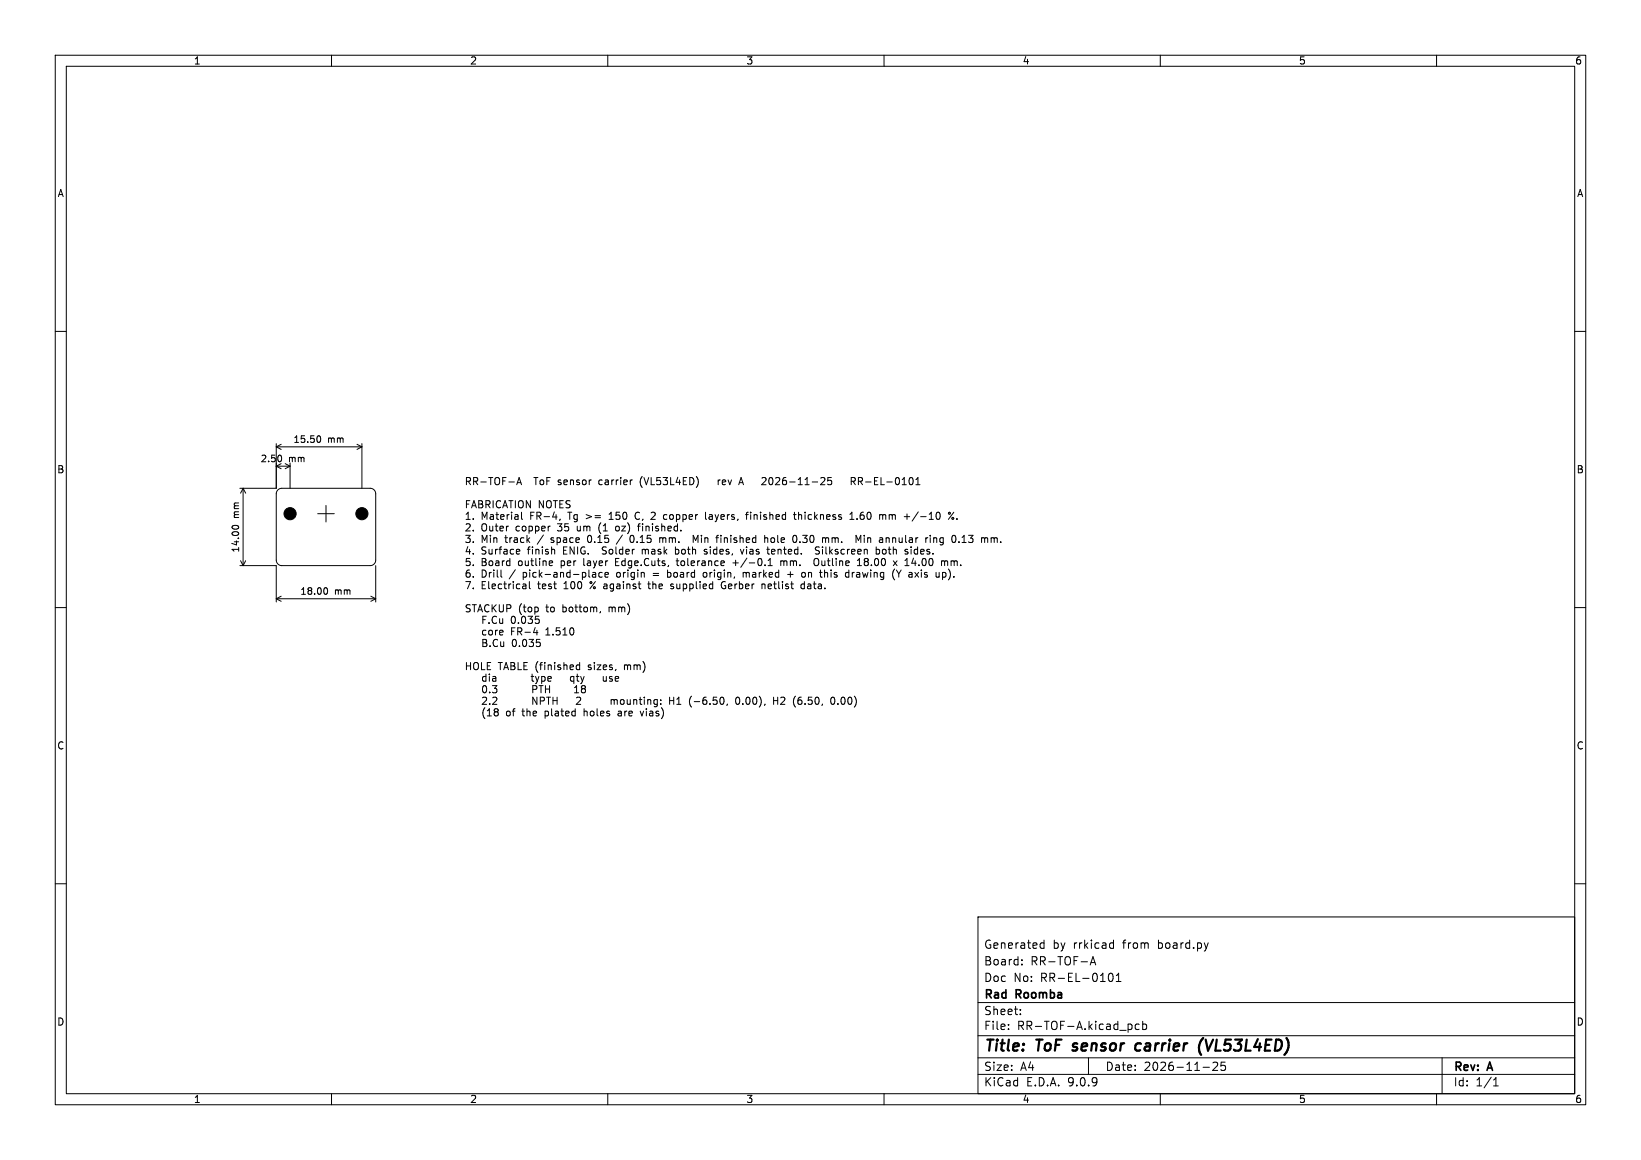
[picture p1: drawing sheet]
<svg xmlns="http://www.w3.org/2000/svg" width="297mm" height="210mm" viewBox="0 0 297 210" stroke-linecap="round" stroke-linejoin="round" font-family="sans-serif">
<defs><g id="words">
<g font-size="2.8">
<text x="178" y="190.9">Title:</text>
<text x="187.7" y="190.9">ToF sensor</text>
<text x="207.2" y="190.9">carrier</text>
<text x="219.4" y="190.9">(VL53L4ED)</text>
</g>
<g font-size="2.1">
<text x="178" y="172">Generated</text>
<text x="190.5" y="172">by</text>
<text x="194.3" y="172">rrkicad</text>
<text x="203.4" y="172">from</text>
<text x="209.8" y="172">board.py</text>
<text x="178" y="178">Doc</text>
<text x="178" y="175">Board:</text>
<text x="183.4" y="178">No:</text>
<text x="186.5" y="175">RR-TOF-A</text>
<text x="188.4" y="178">RR-EL-0101</text>
<text x="178" y="184">Sheet:</text>
<text x="178" y="181.2">Rad</text>
<text x="184" y="181.2">Roomba</text>
<text x="178" y="186.7">File:</text>
<text x="184.1" y="186.7">RR-TOF-A.kicad_pcb</text>
<text x="178" y="196.9">KiCad</text>
<text x="178" y="194.1">Size:</text>
<text x="184.7" y="194.1">A4</text>
<text x="185.7" y="196.9">E.D.A.</text>
<text x="193.3" y="196.9">9.0.9</text>
<text x="200" y="194.1">Date:</text>
<text x="207" y="194.1">2026-11-25</text>
<text x="263" y="194.3">Rev:</text>
<text x="263" y="196.9">Id:</text>
<text x="267.1" y="196.9">1/1</text>
<text x="269.4" y="194.3">A</text>
</g>
<g font-size="1.8">
<text x="35" y="11.9">1</text>
<text x="85" y="11.9">2</text>
<text x="135" y="11.9">3</text>
<text x="185" y="11.9">4</text>
<text x="235" y="11.9">5</text>
<text x="285" y="11.9">6</text>
<text x="10.3" y="35.9">A</text>
<text x="285.4" y="35.9">A</text>
<text x="10.3" y="85.9">B</text>
<text x="84" y="88.2">RR-TOF-A</text>
<text x="96.9" y="88.2">ToF</text>
<text x="101.4" y="88.2">sensor</text>
<text x="109" y="88.2">carrier</text>
<text x="116.7" y="88.2">(VL53L4ED)</text>
<text x="131.5" y="88.2">rev</text>
<text x="140.5" y="88.2">2026-11-25</text>
<text x="157.3" y="88.2">RR-EL-0101</text>
<text x="285.3" y="85.9">B</text>
<text x="84" y="92.4">FABRICATION NOTES</text>
<text x="84" y="94.5">1.</text>
<text x="87.1" y="94.5">Material</text>
<text x="96.1" y="94.5">FR-4,</text>
<text x="103.3" y="94.5">Tg</text>
<text x="106.7" y="94.5">&gt;=</text>
<text x="111.1" y="94.5">150</text>
<text x="116.1" y="94.5">C,</text>
<text x="119.2" y="94.5">2</text>
<text x="121.7" y="94.5">copper</text>
<text x="129.5" y="94.5">layers,</text>
<text x="137.2" y="94.5">finished</text>
<text x="146.1" y="94.5">thickness</text>
<text x="156.4" y="94.5">1.60</text>
<text x="162" y="94.5">mm</text>
<text x="166.7" y="94.5">+/-10</text>
<text x="84" y="96.6">2.</text>
<text x="84" y="98.7">3.</text>
<text x="84" y="100.8">4.</text>
<text x="87.1" y="96.6">Outer</text>
<text x="87.1" y="98.7">Min</text>
<text x="87.1" y="100.8">Surface</text>
<text x="91.6" y="98.7">track</text>
<text x="93.5" y="96.6">copper</text>
<text x="95.7" y="100.8">finish</text>
<text x="97.7" y="98.7">/</text>
<text x="100.3" y="98.7">space</text>
<text x="101.3" y="96.6">35</text>
<text x="102.3" y="100.8">ENIG.</text>
<text x="105" y="96.6">um</text>
<text x="107.2" y="98.7">0.15</text>
<text x="109.2" y="96.6">(1</text>
<text x="109.9" y="100.8">Solder</text>
<text x="112.5" y="96.6">oz)</text>
<text x="115.4" y="98.7">0.15</text>
<text x="116.9" y="96.6">finished.</text>
<text x="117.3" y="100.8">mask</text>
<text x="121" y="98.7">mm.</text>
<text x="123.6" y="100.8">both</text>
<text x="127.5" y="98.7">Min</text>
<text x="129.1" y="100.8">sides,</text>
<text x="132" y="98.7">finished</text>
<text x="135.9" y="100.8">vias</text>
<text x="140.9" y="98.7">hole</text>
<text x="141" y="100.8">tented.</text>
<text x="146.3" y="98.7">0.30</text>
<text x="150.2" y="100.8">Silkscreen</text>
<text x="151.9" y="98.7">mm.</text>
<text x="158.5" y="98.7">Min</text>
<text x="161.4" y="100.8">both</text>
<text x="163" y="98.7">annular</text>
<text x="166.9" y="100.8">sides.</text>
<text x="171.6" y="98.7">ring</text>
<text x="176.6" y="98.7">0.13</text>
<text x="84" y="102.9">5.</text>
<text x="84" y="105">6.</text>
<text x="84" y="107">7.</text>
<text x="87.1" y="102.9">Board</text>
<text x="87.1" y="105">Drill</text>
<text x="87.1" y="107">Electrical</text>
<text x="92.4" y="105">/</text>
<text x="94" y="102.9">outline</text>
<text x="95" y="105">pick-and-place</text>
<text x="97.6" y="107">test</text>
<text x="101.9" y="102.9">per</text>
<text x="102.4" y="107">100</text>
<text x="106.2" y="102.9">layer</text>
<text x="107.4" y="107">% against</text>
<text x="112.2" y="102.9">Edge.Cuts,</text>
<text x="112.2" y="105">origin</text>
<text x="118.5" y="107">the</text>
<text x="121.9" y="105">board</text>
<text x="122.7" y="107">supplied</text>
<text x="123.6" y="102.9">tolerance</text>
<text x="128.6" y="105">origin,</text>
<text x="132.2" y="107">Gerber</text>
<text x="134" y="102.9">+/-0.1</text>
<text x="136.1" y="105">marked</text>
<text x="139.7" y="107">netlist</text>
<text x="142.9" y="102.9">mm.</text>
<text x="144.4" y="105">+</text>
<text x="147.1" y="107">data.</text>
<text x="147.2" y="105">on</text>
<text x="149.4" y="102.9">Outline</text>
<text x="150.8" y="105">this</text>
<text x="155.6" y="105">drawing</text>
<text x="157.5" y="102.9">18.00</text>
<text x="164.3" y="105">(Y</text>
<text x="164.3" y="102.9">x</text>
<text x="166.6" y="102.9">14.00</text>
<text x="167.6" y="105">axis</text>
<text x="172.7" y="105">up).</text>
<text x="173.4" y="102.9">mm.</text>
<text x="84" y="111.2">STACKUP</text>
<text x="87.7" y="113.3">F.Cu</text>
<text x="93.2" y="113.3">0.035</text>
<text x="93.8" y="111.2">(top</text>
<text x="99" y="111.2">to</text>
<text x="102.2" y="111.2">bottom,</text>
<text x="110.8" y="111.2">mm)</text>
<text x="87.7" y="115.4">core</text>
<text x="87.7" y="117.5">B.Cu</text>
<text x="93.2" y="115.4">FR-4</text>
<text x="93.3" y="117.5">0.035</text>
<text x="99.7" y="115.4">1.510</text>
<text x="84" y="121.7">HOLE TABLE (finished</text>
<text x="87.7" y="123.8">dia</text>
<text x="87.7" y="125.9">0.3</text>
<text x="98.1" y="123.8">type</text>
<text x="98.2" y="125.9">PTH</text>
<text x="105.8" y="123.8">qty</text>
<text x="106.8" y="121.7">sizes,</text>
<text x="113.6" y="121.7">mm)</text>
<text x="87.7" y="128">2.2</text>
<text x="87.7" y="130.1">(18</text>
<text x="92.3" y="130.1">of</text>
<text x="95.4" y="130.1">the</text>
<text x="98.2" y="128">NPTH</text>
<text x="99.7" y="130.1">plated</text>
<text x="107" y="130.1">holes</text>
<text x="113.5" y="130.1">are</text>
<text x="114.4" y="128">mounting:</text>
<text x="117.8" y="130.1">vias)</text>
<text x="125.2" y="128">H1</text>
<text x="129.1" y="128">(-6.50,</text>
<text x="137.7" y="128">0.00),</text>
<text x="144.8" y="128">H2</text>
<text x="148.6" y="128">(6.50,</text>
<text x="10.3" y="135.9">C</text>
<text x="285.3" y="135.9">C</text>
<text x="10.3" y="185.9">D</text>
<text x="285.3" y="185.9">D</text>
<text x="35" y="199.9">1</text>
<text x="85" y="199.9">2</text>
<text x="135" y="199.9">3</text>
<text x="185" y="199.9">4</text>
<text x="235" y="199.9">5</text>
<text x="285" y="199.9">6</text>
</g>
<g font-size="1.7">
<text x="47.1" y="83.9">2.50</text>
<text x="52.2" y="83.9">mm</text>
<text x="53" y="80.4">15.50</text>
<text x="59.3" y="80.4">mm</text>
<text x="43.5" y="93.9" transform="rotate(-90 43.5 93.9)">mm</text>
<text x="43.5" y="100.1" transform="rotate(-90 43.5 100.1)">14.00</text>
<text x="54.3" y="107.9">18.00</text>
<text x="60.5" y="107.9">mm</text>
</g>
</g></defs>
<g fill="none" stroke="#000" stroke-width=".18">
<path d="M10 10h277v190h-277zM12 12h273v186h-273zM60 10v2M110 10v2M160 10v2M210 10v2M260 10v2M10 60h2M57.6 78.9a.64 .64 0 0 1 .5 .6 .64 .64 0 0 1-.5 .6M285 60h2M42 95.5a.64 .64 0 0 1 .6-.4 .64 .64 0 0 1 .6 .4M44 88.4v14"/>
<path d="M44 88.4l.5 .9M44 88.4l-.5 .9M50 80.3v8.1h-6.6M50 80.9h15.5M50 80.9l.9 .5M50 84.4h2.5M50 84.4l.9 .5M50.3 88.7l.7-.3h16a1 1 0 0 1 1 1v12a1 1 0 0 1-1 1h-16a1 1 0 0 1-1-1v-12zM50.9 82.5l.1 .4-.1 .6M50.9 80.4l-.9 .5M50.9 83.9l-.9 .5M51.6 83.9l.9 .5"/>
<path d="M52.5 83.8v4.6M52.5 84.4l-.9 .5M57.5 93h3M59 91.5v3M64.6 80.4l.9 .5M65.5 80.3v8.1M65.5 80.9l-.9 .5M93.5 87.8l.5-1.3 .4 1.3M93.6 87.4h.7M93.9 99.4l.2 .4-.6 .1M94.4 92.7v1.1l.2 .2M99.7 98.2h.1"/>
<path d="M99.8 97.4v.3M101.4 94l-.1 .2M104.5 95.3v.8M106.1 93.2l1 .3-1 .4M106.4 97.2v.8l.4 .2M108.5 86.9l-.1 .2 .1 .6M108.5 95l-.1 .8 .3 .8M109 99.3l.1 .3 .4 .1M110.2 94h.8M110.2 93.1l.4-.4v1.3M112 95.3h-.3l-.3 .2 .1 .6h.5M112.6 96.9l-1.1 1.6"/>
<path d="M114 97.4l.1 .6 .2 .2 .3-.1 .2-.7M115.4 95.3h.5M115.7 92.8a.61 .61 0 0 0-.8 .6 .61 .61 0 0 0 .8 .6M116.2 86.3a1.53 1.53 0 0 0 0 1.9M116.2 99.4v.9M116.2 99.6l.4-.2 .2 .2M118.3 92.7l.3 .3-.1 .3-.7 .7h.8M119.5 97.4h.3l.2 .1M120 97.5v.7M120.4 97.4h-.3l-.1 .1M122.2 99.5l.4-.1 .3 .3-.2 .5h-.5M125.5 98.2v-1.3l.4 .9 .4-.9v1.3"/>
<path d="M126.9 96.9v.1M126.9 97.4v.8M127.5 99.8l.5 .3-.1 .1-.3 .1M127.5 99.5h.4M127.7 92.7v1.1M127.8 94h.1M128.4 93.2h.5v.8M128.9 93.5h-.4l-.2 .2 .2 .3h.4M130 86.9v.9M130.4 86.9l-.4 .2M131.1 97.4v.8M131.2 86.9h-.3l-.2 .2 .1 .6 .4 .1"/>
<path d="M131.3 87.2l-.6 .1M131.5 97.4l-.4 .1M133.7 87.8l.4-1.3 .5 1.3M134 99.4l.3 .9 .3-.9M134.9 93.2h.5M135.1 99.4v.9M135.4 92.7l-.2 .1M135.9 92.7v.2M135.9 93.2v.8M136.5 93.2v.8M136.7 93.2l-.2 .1M137.9 86.6l.5-.1 .2 .3-.8 1h.8"/>
<path d="M138.8 97.4l.2 .1v.7M139.3 86.6l.2-.1a.69 .69 0 0 1 .4 .6 .69 .69 0 0 1-.4 .7l-.2-.2-.2-.3zM139.6 97.5l.2-.1 .3 .1 .1 .5-.1 .2h-.3l-.2-.1zM139.7 99.5l.4-.1 .2 .4-.7 .1M143.6 93.2h.5M143.8 94h.3M144.5 93.3l.2-.1h.3l.1 .8M144.5 92.7v1.3M145.3 98.1l.5 .1M145.3 96.9h.8l-.5 .5h.2M147.6 99.3l.1 .3 .5 .2 .1 .1-.2 .4-.5-.1M148.9 99.4v.9"/>
<path d="M149.5 99v1.1l.2 .2M149.9 86.5h.6M150.3 86.9l.2 .3v.3l-.2 .3M150.6 97.5l.4-.1 .2 .1M150.6 97.4v.8M151.2 97.5v.7M151.5 97.4l-.3 .1M153.8 94h.8M154.1 87.1h.6l.1-.2-.1-.3-.6-.1v1.3M154.4 87.1l.4 .7M154.9 98.2v-1.3l.5 .9 .4-.9v1.3M155.1 93.9v.1"/>
<path d="M155.4 87.1h.6l.1-.2-.1-.3-.6-.1v1.3M155.7 87.1l.4 .7M156 92.7l-.1 .1a.88 .88 0 0 0 0 1.2h.3M156.2 93.2l-.4 .1-.1 .2M156.4 96.9v.1M156.4 97.4v.8M156.7 87.3h1M157 97.5l.2-.1h.3l.1 .8M157 97.4v.8M159 99.4l.2 .3v.4l-.2 .2M159.8 99.6l.1-.2 .4 .2 .1 .5-.1 .1-.4 .1-.1-.1zM160.7 99.4h.5"/>
<path d="M160.9 93.3l.4-.1 .2 .2M160.9 93.2v.8M161.7 97.4l.4 .1v.7M166.1 99.5l-.4-.1-.2 .3 .1 .5h.5M166.1 99v1.3M166.2 92.7l-1.1 1.6M170.7 97.4h-.4l-.2 .2 .1 .6h.5M170.7 97.4v1l-.2 .3-.3-.1M172.6 92.7l-1 1.3M173.2 93.9v.1M175.3 98.1l.2 .1 .5-.1M175.3 96.9h.8l-.4 .5 .3 .1"/>
<path d="M181.1 98.1v.1M10 110h2M43.4 102.4h6.6v6.6M43.5 101.5l.5 .9M44.5 101.5l-.5 .9M50 108.4h18M50 108.4l.9 .5M50.9 107.9l-.9 .5M58.9 106.4a.64 .64 0 0 1 .4 .6 .64 .64 0 0 1-.4 .6M67.1 107.9l.9 .5M68 102.4v6.6M68 108.4l-.9 .5"/>
<path d="M90.7 104.3l.2 .2M92.6 111.8l-.1 .6 .2 .3M92.6 114.3h.4M92.8 116l-.1 .6 .1 .3M93.2 113.7h-.6v1.3M94 100.2l-.1 .1M95.2 105.9v.7M95.2 106.5l-.4 .1M95.2 106l-.4 .1M95.8 105.3v1.1l.2 .2M98.8 115h.7M98.8 114l.4-.3v1.3"/>
<path d="M99.8 101.5l.2 .3-.6 .2M100 102.3l-.2 .1M104.9 119.9v1.3M105.7 101.1v1.2M107.3 104.4h.5M107.8 105.3l-1 1.3M107.8 103.9l-.5 .2M107.8 103.8v.7M108.4 103.8v.6l.2 .1 .4-.1M109 100.2l.5 .1M109.5 103.8l.1 .6h.4M110.1 103.8v.1l-.6 .2"/>
<path d="M110.2 109.9v.9M110.3 110h-.1M111.4 101.1v1.3h.6M111.4 101.7h.4M111.7 103.8v.6M117.2 105.7h.5M117.4 105.3v1.1l.3 .2M118.2 104.2h1M120.8 103.2v1.3M121.4 104.4l-.2 .1-.4-.1M121.4 106.1l.5 .2v.2l-.4 .1M121.4 105.8h.5"/>
<path d="M122.4 101.5h.5M122.6 101.1v1.1l.3 .2M127.3 103.8l.2-.2 .4 .2v.4l-.1 .2-.3 .1-.2-.1zM130.5 105.8a.52 .52 0 0 0 .2 .7 .52 .52 0 0 0 .6 0v-.5h-.2M132.6 101.9h1M133.1 101.4v1M134.5 103.8l.4-.2 .2 .2M134.5 103.6v.9M135.1 103.8v.7M135.6 103.7l-.4-.1-.1 .2M138.4 105.8l.1 .8M139 102.4h.8"/>
<path d="M139.1 101.4l-.1 .1M139.2 105.7l-.2 .2v.5l.2 .2M139.4 101.1v1.3M139.6 106l-.6 .2M139.7 100.2h.5M141.3 101.7l.4-.2 .2 .2M141.3 101.5v.9M141.9 101.7v.7M142.4 101.6l-.3-.1-.2 .2M142.5 104h1M143 103.5v1M145 106.5l.2 .1 .4-.1"/>
<path d="M145.6 105.8l-.4-.1-.2 .1M145.6 105.3v1.3M146.3 103.6v.9M146.6 105.7l-.4 .1M146.6 106.1h-.3l-.2 .2 .1 .2 .4 .1M146.7 103.6l-.4 .2M147.4 101.3l.2-.2a.44 .44 0 0 1 .6 .4v.5a.43 .43 0 0 1-.5 .4 .43 .43 0 0 1-.4-.4zM148.5 103.2v1.1M148.7 101.5v.7l.2 .2M149.2 103.2v1.3M149.6 103.6l.2 .2v.7M154.2 103.6v.9"/>
<path d="M154.6 103.6l-.4 .3M155.1 104.1v.3M155.2 102.4h.7M156.4 101.4l.3 .3M156.7 101.7l-.3 .2 .1 .4 .2 .1 .4-.1M156.7 101.7h.2M156.9 101.7l.2 .1M157.1 101.5l-.2 .2M162.2 103.2l.5 .7M162.7 103.9v.6M163.1 103.2l-.4 .7M164.2 101.1v1.3"/>
<path d="M165.3 101l-.3 1M171.7 103.1a1.51 1.51 0 0 1-.1 1.9M172.1 101.7l.4-.2 .2 .2M172.1 101.5v.9M172.7 101.7v.7M173.1 101.5l-.4 .2M285 110h2M91.7 128.9v.6M94.4 128.7h.5M94.6 128.3v1.1l.3 .2M96.3 122v1.1l.3 .2M96.4 124.8l.6-.1 .2-.1-.1-.4-.7-.1v1.3"/>
<path d="M96.9 122.5l.3 .8M97.2 126.2v1.3l-.8-1.3v1.3M97.2 123.3l-.3 .5M97.5 122.5l-.3 .8M98.7 128.8l.3-.1 .2 .2M98.7 128.7v1.3M99.2 129.5l-.2 .1-.3-.1M103.3 122.6v.6l.2 .1h.4M103.9 122.5v1.3M104 124.5l.4-.4v1.3M104 125.4h.7M104.3 122.5h.5"/>
<path d="M104.4 126.3l.4-.1 .3 .4-.8 .9h.8M104.4 121.2h.5M104.4 120.4h.5M104.5 122v1.1l.3 .2M105.1 122.5l.3 .8M105.3 123.6l-.2 .2M105.3 124.2v.4M105.3 124.7l-.1 .5 .3 .2 .4-.1 .1-.4-.2-.2M105.7 128.9l.2-.2 .3 .1 .1 .8M105.7 128.3v1.3M109.2 122.5v.8h.4l.1-.1M109.7 122.5v.8"/>
<path d="M110.4 122.5v.3l.4 .2 .1 .1-.2 .2h-.4M110.6 126.7v.8M110.6 126.8l.4-.1 .2 .1M111.2 126.8l.1-.1h.4v.8M111.2 126.8v.7M111.4 122.5v.8h.5M111.9 122.5l.1 .3-.7 .1M111.9 128.8h.5l.1 .8M111.9 129.5h.6M112.4 126.7h.3l.3 .2v.4l-.3 .2h-.3l-.1-.2zM112.5 129.1l-.6 .1M113 120.4v.8"/>
<path d="M113.1 120.4l-.1 .1M113.5 126.7v.6l.4 .2M117 128.7v.9M122.5 127.5h.7M122.7 126.4l.2-.2v1.3M125.2 126l-.1 .1M127.6 126.2h.2M127.7 126.7l.2 .3v.3l-.2 .2M128.5 127.4v.1M135.1 126.3l.2-.1a.69 .69 0 0 1 .5 .7 .69 .69 0 0 1-.5 .6l-.2-.1-.1-.4zM136.4 126.3l.1-.1a.69 .69 0 0 1 .5 .7 .69 .69 0 0 1-.5 .6l-.1-.1-.2-.4zM144 126a1.49 1.49 0 0 0 0 2"/>
<path d="M147.6 126.3l.2-.1 .3 .1M147.6 127.4l.2 .1 .3-.1M153.6 126.3l.2-.1a.69 .69 0 0 1 .4 .7 .69 .69 0 0 1-.4 .6h-.2M154.6 126a1.49 1.49 0 0 1 0 2M10 160h2M177 166h108v32h-108zM185 174.6v.1M185 173.8v.1M188.4 171.6h.6M188.4 170.8h.6M189 170.2v1.5M197.3 174.7l.5-1.5 .5 1.5"/>
<path d="M197.5 174.3h.7M200.7 176.3l.3-.1a.8 .8 0 0 1 .5 .7 .8 .8 0 0 1-.5 .8l-.3-.1-.1-.5zM201.1 170.7l.4 .1M201.5 171.6l-.4 .1M201.5 170.2v1.5M202 177.7h.9M202 176.6l.5-.4v1.5M218.7 170.7l-.4 1M285 160h2M60 198v2M110 198v2M160 198v2"/>
<path d="M177 194.5h108M177 191.5h108M177 187.5h108M177 181.5h108M182.5 186.3v.1M182.5 185.5v.1M184.7 183.6v.1M184.7 182.8v.1M197 191.5v3M204.6 185.4l.3 .3v.4l-.3 .3M206.2 185.5l-.5-.1-.2 .3v.4l.1 .2h.6M206.8 185.5l.4-.1 .3 .3v.4l-.1 .2h-.6"/>
<path d="M206.8 184.9v1.5M210 198v2M217.7 193.2h1.2M220.3 192.4v.5l-.8 .9h.9M221 192.3v.7l.2-.1h.5l.1 .6-.3 .3-.5-.1M260 198v2M261 191.5v6.5M270.3 196.6h.9M270.3 195.5l.4-.4v1.5"/>
<circle cx="171.8" cy="92.9" r=".18"/>
<circle cx="172.4" cy="93.9" r=".18"/>
</g>
<path d="M206.5 189a.66 .66 0 0 0-1 .3l-.1 .5 .2 .3 .2 .1 .6-.1M217.1 190.4l.3 .6M217.8 187.9l-.5 .6-.3 .8M218.2 188.2l.4 2" fill="none" stroke="#000" stroke-width=".4"/>
<g fill="#000" stroke="#000" stroke-width=".18">
<circle cx="52.5" cy="93" r="1.1"/>
<circle cx="65.5" cy="93" r="1.1"/>
</g>
<use href="#words"/>
</svg>
